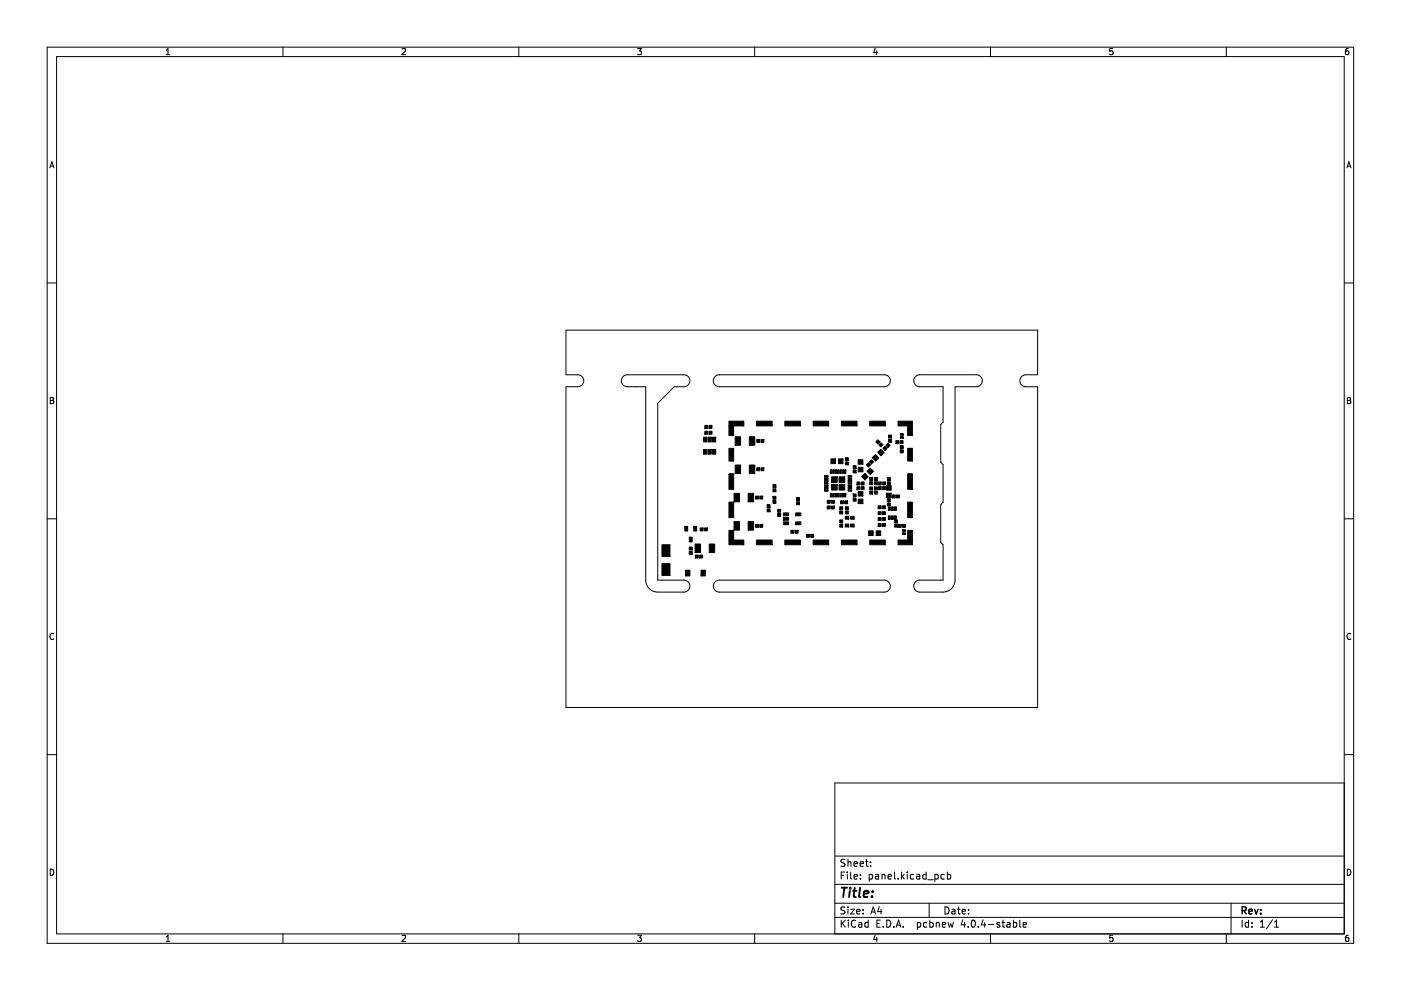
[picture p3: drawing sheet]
<svg xmlns="http://www.w3.org/2000/svg" width="297mm" height="210mm" viewBox="0 0 297 210" stroke-linecap="round" stroke-linejoin="round" font-family="sans-serif">
<g fill="none" stroke="#000" stroke-width=".21">
<path d="M10 10h277v190h-277zM12 12h273v186h-273zM35.2 11.6h.8M35.2 10.7l.4-.4v1.3M60 10v2M85.2 10.4l.5-.1 .3 .4-.8 .9h.8M110 10v2M135.2 10.3h.8l-.4 .5 .3 .1v.6l-.2 .1-.5-.1M160 10v2M185.6 10.2l-.4 1h.9M185.9 10.7v.9M210 10v2"/>
<path d="M235.9 10.3h-.6l-.1 .6 .7-.1v.7l-.2 .1-.5-.1M260 10v2M285.9 10.3l-.4 .1-.2 .2-.1 .7 .3 .3 .4-.1v-.7h-.4l-.3 .2M10.6 35.6l.4-1.3 .4 1.3M10.7 35.2h.6M285.6 35.6l.4-1.3 .4 1.3M285.7 35.2h.6M10 60h2M120 70h100v9.5h-2.5a1.27 1.27 0 0 0-1.3 1.2 1.27 1.27 0 0 0 1.3 1.3h2.5v68h-100v-68h2.5a1.27 1.27 0 0 0 1.3-1.3 1.27 1.27 0 0 0-1.3-1.2h-2.5zM151.7 79.7l.8-.2h35a1.27 1.27 0 0 1 1.3 1.2 1.27 1.27 0 0 1-1.3 1.3h-35a1.27 1.27 0 0 1-1.2-.9 1.27 1.27 0 0 1 .4-1.4zM285 60h2M10.7 84.3h.4l.2 .2-.2 .4 .2 .1 .1 .3-.2 .3h-.5z"/>
<path d="M10.7 84.9h.4M145 82h-2l-3.5 3.5v37.5h5.5a1.27 1.27 0 0 1 1.3 1.3 1.27 1.27 0 0 1-1.3 1.2h-5.5M145 82a1.27 1.27 0 0 0 1.3-1.3 1.27 1.27 0 0 0-1.3-1.2h-12a1.27 1.27 0 0 0-1.3 1.2 1.27 1.27 0 0 0 1.3 1.3h3.9v41a2.54 2.54 0 0 0 2.6 2.5M195 82h5v7.5l-.5 .5v8l.5 .5v8l-.5 .5v8l.5 .5v7.5h-5a1.27 1.27 0 0 0-1.3 1.3 1.27 1.27 0 0 0 1.3 1.2h5a2.54 2.54 0 0 0 2.5-2.5v-41h4.5M195 82a1.27 1.27 0 0 1-1.3-1.3 1.27 1.27 0 0 1 1.3-1.2h12a1.27 1.27 0 0 1 1.3 1.2 1.27 1.27 0 0 1-1.3 1.3M285.7 84.3h.4l.2 .2-.2 .4 .2 .1 .1 .3-.2 .3h-.5zM285.7 84.9h.4M10 110h2M285 110h2M11.4 134.4a.58 .58 0 0 0-.8 .5 .58 .58 0 0 0 .8 .6M151.7 123.2l.8-.2h35a1.27 1.27 0 0 1 1.3 1.3 1.27 1.27 0 0 1-1.3 1.2h-35a1.27 1.27 0 0 1-1.2-.8 1.27 1.27 0 0 1 .4-1.5zM286.4 134.4a.58 .58 0 0 0-.8 .5 .58 .58 0 0 0 .8 .6"/>
<path d="M10 160h2M285 166h-108v32M285 160h2M10.7 184.3a.66 .66 0 0 1 .7 .6 .66 .66 0 0 1-.7 .7zM35.2 198.7l.4-.4v1.3M35.2 199.6h.8M60 198v2M85.2 198.4l.5-.1 .3 .4-.8 .9h.8M110 198v2M135.2 198.3h.8l-.4 .5 .3 .1v.6l-.2 .1-.5-.1M160 198v2M177 194.5h108"/>
<path d="M177 191.5h108M177 187.5h108M177 181.5h108M178.4 195.1v1.5M178.4 185.6h.5M178.6 195.7l.6 .9M179.1 184.9h-.7v1.5M179.1 192.4l-.5-.1-.2 .1v.5l.6 .2 .1 .4-.2 .3-.6-.1M179.1 182.3l-.5-.1-.2 .1v.5l.6 .2 .1 .4-.2 .3-.6-.1M179.2 195.1l-.8 .8M179.6 184.9v.1M179.6 185.4v1"/>
<path d="M179.8 182.2v1.5M179.8 192.3v.1M179.8 192.8v1M179.8 182.8l.2-.1 .4 .1v.9M179.9 195.1v.1M179.9 195.6v1M180.4 192.8h.7l-.7 1h.7M180.4 184.9v1.3l.2 .2M181.1 185.9l.7-.2-.1-.2-.4-.1-.2 .2v.7h.6M181.1 183.2l.7-.2-.1-.2-.4-.1-.2 .2v.7h.6M181.4 195.2a.71 .71 0 0 0-1 .5 .71 .71 0 0 0 .7 .9l.3-.2M181.6 193.3l.8-.2-.1-.2-.4-.1-.3 .2 .1 .7h.6"/>
<path d="M182.1 195.7h.5l.1 .9M182.4 183.2l.7-.2-.1-.2-.4-.1-.2 .2v.7h.6M182.4 186.2v.2M182.4 185.5v.1M182.7 195.9l-.5 .1-.2 .2 .2 .4 .5-.1M183 193.6v.2M183 192.9v.1M183.5 182.7h.6M183.7 182.2v1.3l.4 .2M184.1 195.7l-.5-.1-.2 .3 .1 .6h.6M184.1 195.1v1.5M184.3 185.5l.4-.1 .3 .3-.1 .6h-.6"/>
<path d="M184.3 185.4v1.5M184.6 183.5v.2M184.6 182.8v.1M184.6 193.8l.5-1.5 .5 1.5M184.8 193.4h.7M185.6 198.2l-.4 1h.9M185.6 185.5h.6l.1 .9M185.9 198.7v.9M185.9 195.8h.5M186.3 185.7l-.5 .1-.2 .2 .2 .4 .5-.1M186.4 192.2l-.3 1.1h.9M186.6 195.1h-.7v1.5h.7"/>
<path d="M186.8 192.8v1M187 185.5l.2-.1 .4 .1v.9M187 185.4v1M187.3 196.4v.2M188 195.1a.76 .76 0 0 1 .9 .7 .76 .76 0 0 1-.9 .8zM188.3 185.9l.7-.2-.1-.2-.4-.1-.2 .2 .1 .7h.5M189.5 196.4v.2M189.6 184.9v1.3l.3 .2M190 196.6l.5-1.5 .5 1.5M190.1 196.2h.8M190.4 186.2v.2M191.1 184.9v1.5"/>
<path d="M191.3 185.8l.4 .6M191.5 196.4v.2M191.7 185.4l-.6 .6M192.4 184.9v.1M192.4 185.4v1M193.7 185.5l-.4-.1-.3 .3 .1 .6h.6M194.4 185.5h.5l.1 .9M194.5 195.7l.4-.1 .3 .3-.1 .6h-.6M194.5 195.6v1.5M195 185.7l-.5 .1-.2 .2 .2 .4 .5-.1M196.4 185.5l-.5-.1-.3 .3 .2 .6h.6M196.4 184.9v1.5"/>
<path d="M196.5 195.7l-.4-.1-.3 .3 .1 .6h.6M196.7 186.5h1.2M197 191.5v3M197.1 195.7l.5-.1 .3 .3-.2 .6h-.6M197.1 195.1v1.5M198.2 185.5l.4-.1 .3 .3-.1 .6h-.6M198.2 185.4v1.5M198.5 195.7l.2-.1 .4 .1v.9M198.5 195.6v1M199.8 196.1l.7-.2-.1-.2-.4-.1-.2 .2 .1 .7h.5M200.2 185.5l-.4-.1-.3 .3 .1 .6h.6M200.4 192.3a.76 .76 0 0 1 .8 .7 .76 .76 0 0 1-.8 .8z"/>
<path d="M200.9 185.5l.4-.1 .3 .3-.2 .6h-.5M200.9 184.9v1.5M201 195.6l.3 1 .3-.7 .3 .7 .2-1M201.9 192.9h.5l.1 .9M202.5 193.1l-.5 .1-.2 .2 .2 .4 .5-.1M203 192.8h.6M203.2 192.3v1.3l.4 .2M204 193.3l.7-.2-.1-.2-.4-.1-.2 .2 .1 .7h.5M204.1 195l-.3 1.1h.9M204.5 195.6v1M205.3 196.4v.2M205.4 193.6v.2"/>
<path d="M205.4 192.9v.1M206.1 195.2l.2-.1a.8 .8 0 0 1 .5 .7 .8 .8 0 0 1-.5 .8l-.4-.6zM207.4 196.4v.2M208.4 195l-.3 1.1h.9M208.8 195.6v1M209.6 196h1.1M210 198v2M211.9 195.7l-.3-.1-.2 .2v.2l.5 .2v.3h-.5M212.4 195.6h.6M212.6 195.1v1.3l.4 .2M213.5 195.7h.6v.9M214.1 195.9l-.5 .1-.2 .2 .2 .4 .5-.1"/>
<path d="M214.9 195.7l.4-.1 .3 .3-.2 .6h-.5M214.9 195.1v1.5M216.2 195.1v1.3l.2 .2M216.9 196.1l.7-.2v-.2l-.5-.1-.2 .2 .1 .7h.6M235.9 198.3h-.6l-.1 .6h.7v.6l-.2 .1-.5-.1M260 198v2M261 191.5v6.5M263.4 195.1v1.5M264.7 195.7l-.4-.1-.3 .3 .1 .6h.6M264.7 195.1v1.5M265.4 196.4v.2M265.4 195.7v.1"/>
<path d="M267.2 196.6h.9M267.2 195.5l.4-.4v1.5M269.8 195l-1.3 1.9M270.2 196.6h.9M270.2 195.5l.4-.4v1.5M285.7 184.3a.66 .66 0 0 1 .7 .6 .66 .66 0 0 1-.7 .7zM285.9 198.3l-.4 .1-.2 .2-.1 .7 .3 .3 .4-.1v-.6l-.4-.1-.3 .2"/>
</g>
<path d="M263.4 193.1l.7-.1 .1-.2-.1-.4-.7-.1v1.5M263.7 193.1l.5 .7M264.8 193.3l.7-.2-.1-.2-.4-.1-.2 .2 .1 .7h.5M266 192.8l.4 1 .3-1M267.3 193.6v.2M267.3 192.9v.1" fill="none" stroke="#000" stroke-width=".3"/>
<path d="M178.5 188.2h1.1M179 188.2l-.2 2M180.2 188.9l-.2 1.3M180.3 188.2l-.1 .2M180.8 188.9h.8M181.2 188.2l-.2 1.7 .1 .2 .3 .1M182.4 188.2l-.3 1.7 .3 .3M183.1 189.5l1-.1v-.4l-.6-.1-.3 .3v.9h.7M184.9 190v.2M185 189v.2" fill="none" stroke="#000" stroke-width=".4"/>
<g fill="#000" stroke="#000" stroke-width=".21">
<path d="M149.4 90.2h.7v.6h-.7z" fill-rule="evenodd"/>
<path d="M149.4 91.4h.7v.7h-.7z" fill-rule="evenodd"/>
<path d="M149.2 92.7h.6v1h-.6z" fill-rule="evenodd"/>
<path d="M149.2 95.3h.6v1h-.6z" fill-rule="evenodd"/>
<path d="M150.3 90.2h.7v.6h-.7z" fill-rule="evenodd"/>
<path d="M150.3 91.4h.7v.7h-.7z" fill-rule="evenodd"/>
<path d="M150.1 92.7h.7v1h-.7z" fill-rule="evenodd"/>
<path d="M150.1 95.3h.7v1h-.7z" fill-rule="evenodd"/>
<path d="M151.1 92.7h.6v1h-.6z" fill-rule="evenodd"/>
<path d="M151.1 95.3h.6v1h-.6z" fill-rule="evenodd"/>
<path d="M154.6 90.3h1v2.1h-1z" fill-rule="evenodd"/>
<path d="M154.6 95.1h1v2.7h-1z" fill-rule="evenodd"/>
<path d="M155.9 92.6h1.1v1.8h-1.1z" fill-rule="evenodd"/>
<path d="M154.6 89.3h3.1v1h-3.1z" fill-rule="evenodd"/>
<path d="M158.9 92.6h1.1v1.8h-1.1z" fill-rule="evenodd"/>
<path d="M160.4 99.2h.7v.6h-.7z" fill-rule="evenodd"/>
<path d="M160.4 93.2h.7v.6h-.7z" fill-rule="evenodd"/>
<path d="M161.3 99.2h.7v.6h-.7z" fill-rule="evenodd"/>
<path d="M161.3 93.2h.7v.6h-.7z" fill-rule="evenodd"/>
<path d="M160.4 89.3h3.3v1h-3.3z" fill-rule="evenodd"/>
<path d="M166.4 89.3h3.3v1h-3.3z" fill-rule="evenodd"/>
<path d="M172.4 89.3h3.3v1h-3.3z" fill-rule="evenodd"/>
<path d="M176.1 99.6h.3v.8h-.3z" fill-rule="evenodd"/>
<path d="M176.6 99.6h.3v.8h-.3z" fill-rule="evenodd"/>
<path d="M176.2 97.3h.9v1h-.9z" fill-rule="evenodd"/>
<path d="M177.1 99.6h.3v.8h-.3z" fill-rule="evenodd"/>
<path d="M177.6 99.6h.3v.8h-.3z" fill-rule="evenodd"/>
<path d="M178.1 99.6h.3v.8h-.3z" fill-rule="evenodd"/>
<path d="M177.8 97.3h.9v1h-.9z" fill-rule="evenodd"/>
<path d="M178.6 99.6h.3v.8h-.3z" fill-rule="evenodd"/>
<path d="M179.1 99.6h.3v.8h-.3z" fill-rule="evenodd"/>
<path d="M179.2 97.9h.7v.7h-.7z" fill-rule="evenodd"/>
<path d="M179.2 97h.7v.7h-.7z" fill-rule="evenodd"/>
<path d="M180.9 98.7h.6v.7h-.6z" fill-rule="evenodd"/>
<path d="M178.4 89.3h3.3v1h-3.3z" fill-rule="evenodd"/>
<path d="M182 97.5h1v.9h-1z" fill-rule="evenodd"/>
<path d="M183.7 98.6l.4-.5 .5 .5-.5 .4z" fill-rule="evenodd"/>
<path d="M184.8 97.5l.4 .4-.4 .5-.5-.5z" fill-rule="evenodd"/>
<path d="M184.9 97l.7-.6 .7 .7-.6 .7z" fill-rule="evenodd"/>
<path d="M185.7 93.7l.4-.5 .5 .5-.5 .4z" fill-rule="evenodd"/>
<path d="M186.7 95.2l.8 .8-.7 .6-.7-.7z" fill-rule="evenodd"/>
<path d="M186.8 93.9l.4 .4-.4 .5-.5-.5z" fill-rule="evenodd"/>
<path d="M187.2 95.1l.4-.5 .5 .5-.5 .4z" fill-rule="evenodd"/>
<path d="M184.4 89.3h3.3v1h-3.3z" fill-rule="evenodd"/>
<path d="M188.3 94l.4 .4-.4 .5-.5-.5z" fill-rule="evenodd"/>
<path d="M188.4 93.1h.6v.7h-.6z" fill-rule="evenodd"/>
<path d="M188.4 92.2h.6v.7h-.6z" fill-rule="evenodd"/>
<path d="M189.9 93.4h.7v.7h-.7z" fill-rule="evenodd"/>
<path d="M190.8 93.4h.7v.7h-.7z" fill-rule="evenodd"/>
<path d="M190.9 94.5h.6v.6h-.6z" fill-rule="evenodd"/>
<path d="M190.9 95.4h.6v.6h-.6z" fill-rule="evenodd"/>
<path d="M190.9 92.6h.6v.3h-.6z" fill-rule="evenodd"/>
<path d="M190.9 91.9h.6v.4h-.6z" fill-rule="evenodd"/>
<path d="M190.4 89.3h3.1v1h-3.1z" fill-rule="evenodd"/>
<path d="M192.5 90.3h1v2.1h-1z" fill-rule="evenodd"/>
<path d="M192.5 95.1h1v2.7h-1z" fill-rule="evenodd"/>
<path d="M140.4 115.5h1.7v2.5h-1.7z" fill-rule="evenodd"/>
<path d="M145.2 111.6h.6v1h-.6z" fill-rule="evenodd"/>
<path d="M146.2 113.9h.6v1h-.6z" fill-rule="evenodd"/>
<path d="M146.1 116.9h.7v.6h-.7z" fill-rule="evenodd"/>
<path d="M146.1 116h.7v.6h-.7z" fill-rule="evenodd"/>
<path d="M147.1 111.6h.6v1h-.6z" fill-rule="evenodd"/>
<path d="M147.4 115.4h1.1v1.8h-1.1z" fill-rule="evenodd"/>
<path d="M147.4 117.7h.7v.6h-.7z" fill-rule="evenodd"/>
<path d="M148.3 117.7h.7v.6h-.7z" fill-rule="evenodd"/>
<path d="M148.4 111.9h.7v.7h-.7z" fill-rule="evenodd"/>
<path d="M149.3 111.9h.7v.7h-.7z" fill-rule="evenodd"/>
<path d="M150.4 115.4h1.1v1.8h-1.1z" fill-rule="evenodd"/>
<path d="M154.6 100.5h1v3.3h-1z" fill-rule="evenodd"/>
<path d="M154.6 106.5h1v3.3h-1z" fill-rule="evenodd"/>
<path d="M154.6 112.5h1v2h-1z" fill-rule="evenodd"/>
<path d="M155.6 110.6h1.2v1.8h-1.2z" fill-rule="evenodd"/>
<path d="M155.6 104.6h1.2v1.8h-1.2z" fill-rule="evenodd"/>
<path d="M155.9 98.6h1.1v1.8h-1.1z" fill-rule="evenodd"/>
<path d="M154.6 114.5h3.1v1h-3.1z" fill-rule="evenodd"/>
<path d="M158.6 110.6h1.2v1.8h-1.2z" fill-rule="evenodd"/>
<path d="M158.6 104.6h1.2v1.8h-1.2z" fill-rule="evenodd"/>
<path d="M158.9 98.6h1.1v1.8h-1.1z" fill-rule="evenodd"/>
<path d="M160.2 111.2h.6v.6h-.6z" fill-rule="evenodd"/>
<path d="M160.2 105.2h.6v.6h-.6z" fill-rule="evenodd"/>
<path d="M161.1 111.2h.6v.6h-.6z" fill-rule="evenodd"/>
<path d="M161.1 105.2h.6v.6h-.6z" fill-rule="evenodd"/>
<path d="M162.6 107.9h.7v.6h-.7z" fill-rule="evenodd"/>
<path d="M162.6 107h.7v.6h-.7z" fill-rule="evenodd"/>
<path d="M160.4 114.5h3.3v1h-3.3z" fill-rule="evenodd"/>
<path d="M163.9 105.2h.6v.7h-.6z" fill-rule="evenodd"/>
<path d="M163.9 106.1h.6v.7h-.6z" fill-rule="evenodd"/>
<path d="M163.9 103.6h.6v.7h-.6z" fill-rule="evenodd"/>
<path d="M163.9 102.7h.6v.7h-.6z" fill-rule="evenodd"/>
<path d="M164.9 108h.6v.6h-.6z" fill-rule="evenodd"/>
<path d="M164.9 108.9h.6v.6h-.6z" fill-rule="evenodd"/>
<path d="M166.1 108.8h1.1v.6h-1.1z" fill-rule="evenodd"/>
<path d="M166.1 109.7h1.1v.6h-1.1z" fill-rule="evenodd"/>
<path d="M166.1 110.7h1.1v.6h-1.1z" fill-rule="evenodd"/>
<path d="M167.7 112.4h.6v.7h-.6z" fill-rule="evenodd"/>
<path d="M168.7 110.7h1.1v.6h-1.1z" fill-rule="evenodd"/>
<path d="M168.7 108.8h1.1v.6h-1.1z" fill-rule="evenodd"/>
<path d="M168.6 112.4h.6v.7h-.6z" fill-rule="evenodd"/>
<path d="M168.9 106.4h.6v.6h-.6z" fill-rule="evenodd"/>
<path d="M168.9 105.5h.6v.6h-.6z" fill-rule="evenodd"/>
<path d="M166.4 114.5h3.3v1h-3.3z" fill-rule="evenodd"/>
<path d="M171 113.3h.6v.6h-.6z" fill-rule="evenodd"/>
<path d="M171.9 113.3h.6v.6h-.6z" fill-rule="evenodd"/>
<path d="M174.8 100.9h.8v.3h-.8z" fill-rule="evenodd"/>
<path d="M174.8 101.4h.8v.3h-.8z" fill-rule="evenodd"/>
<path d="M174.8 101.9h.8v.3h-.8z" fill-rule="evenodd"/>
<path d="M174.8 102.4h.8v.3h-.8z" fill-rule="evenodd"/>
<path d="M174.8 102.9h.8v.3h-.8z" fill-rule="evenodd"/>
<path d="M174.8 103.4h.8v.3h-.8z" fill-rule="evenodd"/>
<path d="M174.8 103.9h.8v.3h-.8z" fill-rule="evenodd"/>
<path d="M172.4 114.5h3.3v1h-3.3z" fill-rule="evenodd"/>
<path d="M175.4 107.3h.6v.6h-.6z" fill-rule="evenodd"/>
<path d="M175.4 106.1h.6v.6h-.6z" fill-rule="evenodd"/>
<path d="M176.1 104.6h.3v.8h-.3z" fill-rule="evenodd"/>
<path d="M176.6 104.6h.3v.8h-.3z" fill-rule="evenodd"/>
<path d="M176.3 107.3h.6v.6h-.6z" fill-rule="evenodd"/>
<path d="M176.3 106.1h.6v.6h-.6z" fill-rule="evenodd"/>
<path d="M177.1 104.6h.3v.8h-.3z" fill-rule="evenodd"/>
<path d="M176.3 102.7h1.2v1.2h-1.2z" fill-rule="evenodd"/>
<path d="M176.3 101.1h1.2v1.2h-1.2z" fill-rule="evenodd"/>
<path d="M177.6 104.6h.3v.8h-.3z" fill-rule="evenodd"/>
<path d="M178.1 104.6h.3v.8h-.3z" fill-rule="evenodd"/>
<path d="M178 108.3h.7v.7h-.7z" fill-rule="evenodd"/>
<path d="M178 107.4h.7v.7h-.7z" fill-rule="evenodd"/>
<path d="M178 111.1h.7v.7h-.7z" fill-rule="evenodd"/>
<path d="M178 110.2h.7v.7h-.7z" fill-rule="evenodd"/>
<path d="M178.2 106.2h.6v.6h-.6z" fill-rule="evenodd"/>
<path d="M178.6 104.6h.3v.8h-.3z" fill-rule="evenodd"/>
<path d="M177.9 101.1h1.2v1.2h-1.2z" fill-rule="evenodd"/>
<path d="M177.9 102.7h1.2v1.2h-1.2z" fill-rule="evenodd"/>
<path d="M179.1 104.6h.3v.8h-.3z" fill-rule="evenodd"/>
<path d="M179.1 106.2h.6v.6h-.6z" fill-rule="evenodd"/>
<path d="M179.8 103.9h.8v.3h-.8z" fill-rule="evenodd"/>
<path d="M179.8 103.4h.8v.3h-.8z" fill-rule="evenodd"/>
<path d="M179.8 102.9h.8v.3h-.8z" fill-rule="evenodd"/>
<path d="M179.8 102.4h.8v.3h-.8z" fill-rule="evenodd"/>
<path d="M179.8 101.9h.8v.3h-.8z" fill-rule="evenodd"/>
<path d="M179.8 101.4h.8v.3h-.8z" fill-rule="evenodd"/>
<path d="M179.8 100.9h.8v.3h-.8z" fill-rule="evenodd"/>
<path d="M179.2 108.3h.7v.7h-.7z" fill-rule="evenodd"/>
<path d="M179.2 107.4h.7v.7h-.7z" fill-rule="evenodd"/>
<path d="M179.2 111.1h.8v.6h-.8z" fill-rule="evenodd"/>
<path d="M179.2 109.5h.8v.6h-.8z" fill-rule="evenodd"/>
<path d="M180.9 104.7h.6v.7h-.6z" fill-rule="evenodd"/>
<path d="M180.9 105.6h.6v.7h-.6z" fill-rule="evenodd"/>
<path d="M180.3 109.5h.8v.6h-.8z" fill-rule="evenodd"/>
<path d="M180.3 111.1h.8v.6h-.8z" fill-rule="evenodd"/>
<path d="M180.9 99.6h.6v.7h-.6z" fill-rule="evenodd"/>
<path d="M181.7 103.2h.6v.6h-.6z" fill-rule="evenodd"/>
<path d="M181.7 102.2h.6v.6h-.6z" fill-rule="evenodd"/>
<path d="M178.4 114.5h3.3v1h-3.3z" fill-rule="evenodd"/>
<path d="M182.6 103.2h.6v.6h-.6z" fill-rule="evenodd"/>
<path d="M182.6 102.2h.6v.6h-.6z" fill-rule="evenodd"/>
<path d="M182 99.1h1v.9h-1z" fill-rule="evenodd"/>
<path d="M182 105.8h1v1h-1z" fill-rule="evenodd"/>
<path d="M182 104.2h1v1h-1z" fill-rule="evenodd"/>
<path d="M182.7 101l.7-.6 .7 .7-.7 .7z" fill-rule="evenodd"/>
<path d="M184.2 112.6h.9v1h-.9z" fill-rule="evenodd"/>
<path d="M184.5 99.2l.7 .8-.7 .6-.7-.7z" fill-rule="evenodd"/>
<path d="M184.4 104.1h.6v.7h-.6z" fill-rule="evenodd"/>
<path d="M184.4 103.2h.6v.7h-.6z" fill-rule="evenodd"/>
<path d="M184.4 102.1h.6v.7h-.6z" fill-rule="evenodd"/>
<path d="M184.4 101.2h.6v.7h-.6z" fill-rule="evenodd"/>
<path d="M185.4 103.2h.6v.7h-.6z" fill-rule="evenodd"/>
<path d="M185.4 104.1h.6v.7h-.6z" fill-rule="evenodd"/>
<path d="M185.8 112.6h.9v1h-.9z" fill-rule="evenodd"/>
<path d="M185.4 102.1h.6v.7h-.6z" fill-rule="evenodd"/>
<path d="M185.4 101.2h.6v.7h-.6z" fill-rule="evenodd"/>
<path d="M186.2 111h.6v.6h-.6z" fill-rule="evenodd"/>
<path d="M186.2 109.7h.6v.7h-.6z" fill-rule="evenodd"/>
<path d="M186.2 107.2h.6v.7h-.6z" fill-rule="evenodd"/>
<path d="M186.2 108.5h.6v.6h-.6z" fill-rule="evenodd"/>
<path d="M186.2 103.2h.6v.6h-.6z" fill-rule="evenodd"/>
<path d="M186.2 102.2h.6v.6h-.6z" fill-rule="evenodd"/>
<path d="M187.1 111h.6v.6h-.6z" fill-rule="evenodd"/>
<path d="M187.1 109.7h.6v.7h-.6z" fill-rule="evenodd"/>
<path d="M187.1 107.2h.6v.7h-.6z" fill-rule="evenodd"/>
<path d="M187.1 108.5h.6v.6h-.6z" fill-rule="evenodd"/>
<path d="M184.4 114.5h3.3v1h-3.3z" fill-rule="evenodd"/>
<path d="M187.1 103.2h.6v.6h-.6z" fill-rule="evenodd"/>
<path d="M187.1 102.2h.6v.6h-.6z" fill-rule="evenodd"/>
<path d="M188 103h1v.9h-1z" fill-rule="evenodd"/>
<path d="M188 104.6h1v.9h-1z" fill-rule="evenodd"/>
<path d="M188.4 109.4h.3v.7h-.3z" fill-rule="evenodd"/>
<path d="M188.4 107.5h.3v.7h-.3z" fill-rule="evenodd"/>
<path d="M188.1 102.1h.7v.7h-.7z" fill-rule="evenodd"/>
<path d="M188.1 101.2h.7v.7h-.7z" fill-rule="evenodd"/>
<path d="M188.1 106.6h.7v.7h-.7z" fill-rule="evenodd"/>
<path d="M188.1 105.7h.7v.7h-.7z" fill-rule="evenodd"/>
<path d="M189 109.4h.4v.7h-.4z" fill-rule="evenodd"/>
<path d="M189 107.5h.4v.7h-.4z" fill-rule="evenodd"/>
<path d="M189.2 104.9h.6v.7h-.6z" fill-rule="evenodd"/>
<path d="M189.7 109.4h.3v.7h-.3z" fill-rule="evenodd"/>
<path d="M189.7 107.5h.3v.7h-.3z" fill-rule="evenodd"/>
<path d="M190.1 104.9h.6v.7h-.6z" fill-rule="evenodd"/>
<path d="M189.6 111.1h.7v.7h-.7z" fill-rule="evenodd"/>
<path d="M189.6 110.2h.7v.7h-.7z" fill-rule="evenodd"/>
<path d="M190.4 111.2h.7v.6h-.7z" fill-rule="evenodd"/>
<path d="M191.4 112.3h.6v.4h-.6z" fill-rule="evenodd"/>
<path d="M191.4 113h.6v.3h-.6z" fill-rule="evenodd"/>
<path d="M191.3 111.2h.7v.6h-.7z" fill-rule="evenodd"/>
<path d="M192.5 100.5h1v3.3h-1z" fill-rule="evenodd"/>
<path d="M192.5 106.5h1v3.3h-1z" fill-rule="evenodd"/>
<path d="M192.5 112.5h1v2h-1z" fill-rule="evenodd"/>
<path d="M190.4 114.5h3.1v1h-3.1z" fill-rule="evenodd"/>
<path d="M140.4 119.5h1.7v2.5h-1.7z" fill-rule="evenodd"/>
<path d="M145.4 120.9h.9v1.2h-.9z" fill-rule="evenodd"/>
<path d="M148.6 120.9h.9v1.2h-.9z" fill-rule="evenodd"/>
</g>
</svg>
